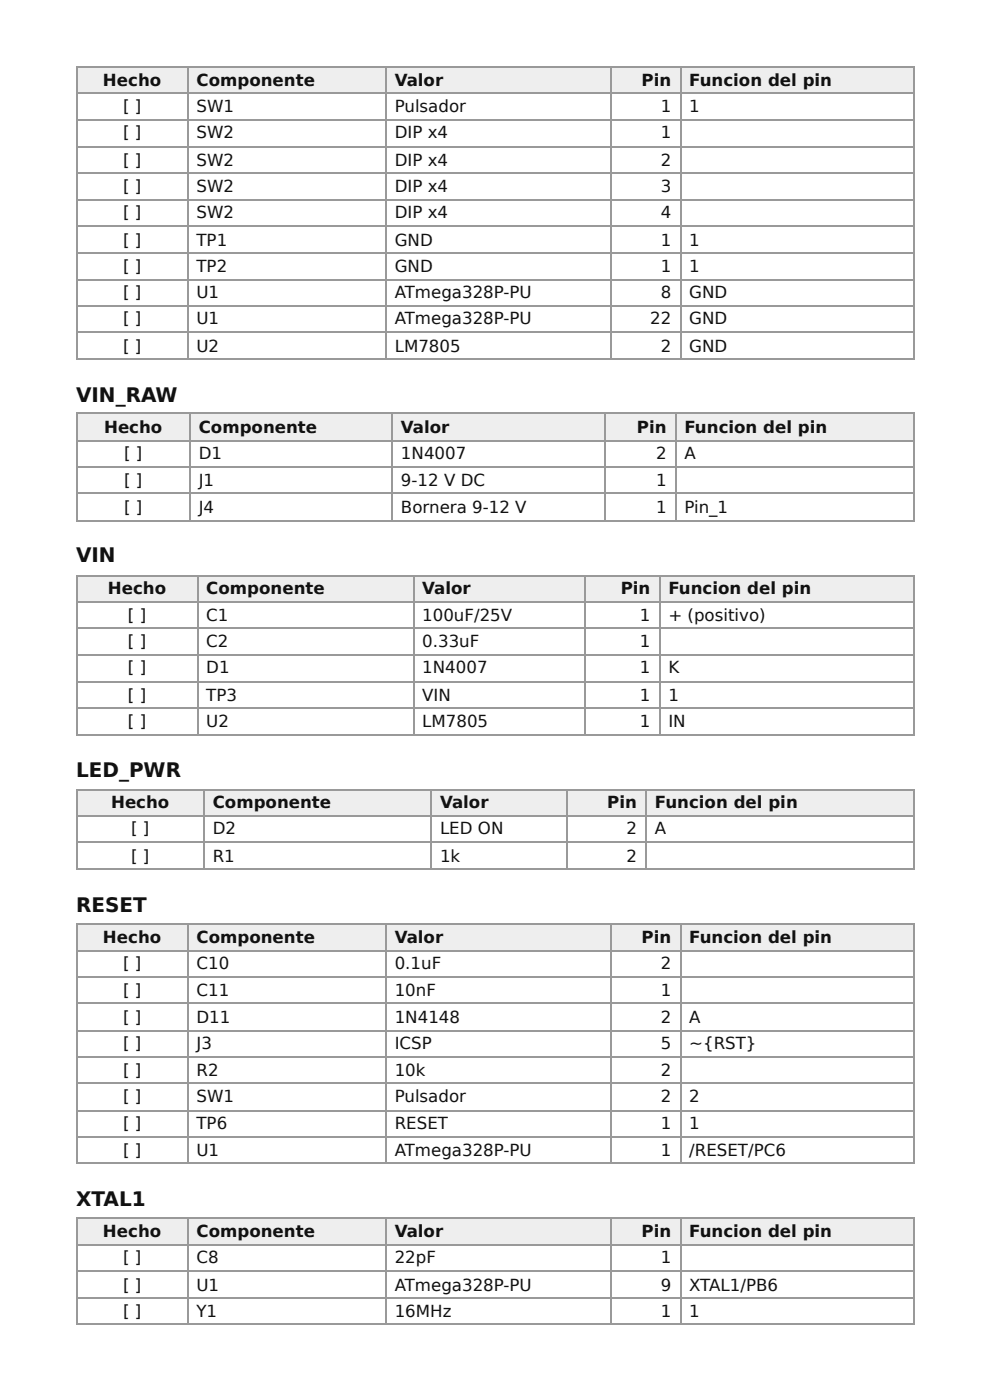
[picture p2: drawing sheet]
<svg xmlns="http://www.w3.org/2000/svg" width="210mm" height="297mm" viewBox="0 0 210 297" stroke-linecap="round" stroke-linejoin="round" font-family="sans-serif">
<defs><g id="words">
<g font-size="4.2" fill="#111">
<text x="16.1" y="85.2">VIN_RAW</text>
<text x="16.1" y="119.3">VIN</text>
<text x="16.1" y="164.8">LED_PWR</text>
<text x="16.1" y="193.4">RESET</text>
<text x="16.1" y="255.9">XTAL1</text>
</g>
<g font-size="3.5" fill="#111">
<text x="21.8" y="18.3">Hecho</text>
<text x="26.1" y="23.8">[ ]</text>
<text x="41.7" y="18.3">Componente</text>
<text x="41.7" y="23.8">SW1</text>
<text x="83.7" y="18.3">Valor</text>
<text x="83.7" y="23.8">Pulsador</text>
<text x="136" y="18.3">Pin</text>
<text x="140.1" y="23.8">1</text>
<text x="146.1" y="18.3">Funcion del pin</text>
<text x="146.1" y="23.8">1</text>
<text x="26.1" y="29.4">[ ]</text>
<text x="41.7" y="29.4">SW2</text>
<text x="83.7" y="29.4">DIP x4</text>
<text x="140.1" y="29.4">1</text>
<text x="26.1" y="35.2">[ ]</text>
<text x="41.7" y="35.2">SW2</text>
<text x="83.7" y="35.2">DIP x4</text>
<text x="140.1" y="35.2">2</text>
<text x="26.1" y="40.7">[ ]</text>
<text x="41.7" y="40.7">SW2</text>
<text x="83.7" y="40.7">DIP x4</text>
<text x="140.1" y="40.7">3</text>
<text x="26.1" y="46.3">[ ]</text>
<text x="41.7" y="46.3">SW2</text>
<text x="83.7" y="46.3">DIP x4</text>
<text x="140.1" y="46.3">4</text>
<text x="26.1" y="52.1">[ ]</text>
<text x="41.7" y="52.1">TP1</text>
<text x="83.7" y="52.1">GND</text>
<text x="140.1" y="52.1">1</text>
<text x="146.1" y="52.1">1</text>
<text x="26.1" y="57.7">[ ]</text>
<text x="41.7" y="57.7">TP2</text>
<text x="83.7" y="57.7">GND</text>
<text x="140.1" y="57.7">1</text>
<text x="146.1" y="57.7">1</text>
<text x="26.1" y="63.2">[ ]</text>
<text x="41.7" y="63.2">U1</text>
<text x="83.7" y="63.2">ATmega328P-PU</text>
<text x="140.1" y="63.2">8</text>
<text x="146.1" y="63.2">GND</text>
<text x="26.1" y="68.8">[ ]</text>
<text x="41.7" y="68.8">U1</text>
<text x="83.7" y="68.8">ATmega328P-PU</text>
<text x="137.8" y="68.8">22</text>
<text x="146.1" y="68.8">GND</text>
<text x="26.1" y="74.6">[ ]</text>
<text x="41.7" y="74.6">U2</text>
<text x="83.7" y="74.6">LM7805</text>
<text x="140.1" y="74.6">2</text>
<text x="146.1" y="74.6">GND</text>
<text x="22.1" y="91.8">Hecho</text>
<text x="42.1" y="91.8">Componente</text>
<text x="85" y="91.8">Valor</text>
<text x="135" y="91.8">Pin</text>
<text x="145.1" y="91.8">Funcion del pin</text>
<text x="26.3" y="97.4">[ ]</text>
<text x="42.1" y="97.4">D1</text>
<text x="85" y="97.4">1N4007</text>
<text x="139.1" y="97.4">2</text>
<text x="145.1" y="97.4">A</text>
<text x="26.3" y="103.2">[ ]</text>
<text x="42.1" y="103.2">J1</text>
<text x="85" y="103.2">9-12 V DC</text>
<text x="139.1" y="103.2">1</text>
<text x="26.3" y="108.7">[ ]</text>
<text x="42.1" y="108.7">J4</text>
<text x="85" y="108.7">Bornera 9-12 V</text>
<text x="139.1" y="108.7">1</text>
<text x="145.1" y="108.7">Pin_1</text>
<text x="22.9" y="125.9">Hecho</text>
<text x="43.7" y="125.9">Componente</text>
<text x="89.5" y="125.9">Valor</text>
<text x="131.6" y="125.9">Pin</text>
<text x="141.7" y="125.9">Funcion del pin</text>
<text x="27.1" y="131.8">[ ]</text>
<text x="43.7" y="131.8">C1</text>
<text x="89.5" y="131.8">100uF/25V</text>
<text x="135.7" y="131.8">1</text>
<text x="141.7" y="131.8">+ (positivo)</text>
<text x="27.1" y="137.3">[ ]</text>
<text x="43.7" y="137.3">C2</text>
<text x="89.5" y="137.3">0.33uF</text>
<text x="135.7" y="137.3">1</text>
<text x="27.1" y="142.9">[ ]</text>
<text x="43.7" y="142.9">D1</text>
<text x="89.5" y="142.9">1N4007</text>
<text x="135.7" y="142.9">1</text>
<text x="141.7" y="142.9">K</text>
<text x="27.1" y="148.7">[ ]</text>
<text x="43.7" y="148.7">TP3</text>
<text x="89.5" y="148.7">VIN</text>
<text x="135.7" y="148.7">1</text>
<text x="141.7" y="148.7">1</text>
<text x="27.1" y="154.3">[ ]</text>
<text x="43.7" y="154.3">U2</text>
<text x="89.5" y="154.3">LM7805</text>
<text x="135.7" y="154.3">1</text>
<text x="141.7" y="154.3">IN</text>
<text x="23.6" y="171.5">Hecho</text>
<text x="45.1" y="171.5">Componente</text>
<text x="93.3" y="171.5">Valor</text>
<text x="128.7" y="171.5">Pin</text>
<text x="138.8" y="171.5">Funcion del pin</text>
<text x="27.8" y="177">[ ]</text>
<text x="45.1" y="177">D2</text>
<text x="93.3" y="177">LED ON</text>
<text x="132.8" y="177">2</text>
<text x="138.8" y="177">A</text>
<text x="27.8" y="182.8">[ ]</text>
<text x="45.1" y="182.8">R1</text>
<text x="93.3" y="182.8">1k</text>
<text x="132.8" y="182.8">2</text>
<text x="21.8" y="200">Hecho</text>
<text x="41.7" y="200">Componente</text>
<text x="83.7" y="200">Valor</text>
<text x="136" y="200">Pin</text>
<text x="146.1" y="200">Funcion del pin</text>
<text x="26.1" y="205.6">[ ]</text>
<text x="41.7" y="205.6">C10</text>
<text x="83.7" y="205.6">0.1uF</text>
<text x="140.1" y="205.6">2</text>
<text x="26.1" y="211.4">[ ]</text>
<text x="41.7" y="211.4">C11</text>
<text x="83.7" y="211.4">10nF</text>
<text x="140.1" y="211.4">1</text>
<text x="26.1" y="217">[ ]</text>
<text x="41.7" y="217">D11</text>
<text x="83.7" y="217">1N4148</text>
<text x="140.1" y="217">2</text>
<text x="146.1" y="217">A</text>
<text x="26.1" y="222.5">[ ]</text>
<text x="41.7" y="222.5">J3</text>
<text x="83.7" y="222.5">ICSP</text>
<text x="140.1" y="222.5">5</text>
<text x="146.1" y="222.5">~{RST}</text>
<text x="26.1" y="228.3">[ ]</text>
<text x="26.1" y="233.9">[ ]</text>
<text x="41.7" y="228.3">R2</text>
<text x="41.7" y="233.9">SW1</text>
<text x="83.7" y="228.3">10k</text>
<text x="83.7" y="233.9">Pulsador</text>
<text x="140.1" y="228.3">2</text>
<text x="140.1" y="233.9">2</text>
<text x="146.1" y="233.9">2</text>
<text x="26.1" y="239.4">[ ]</text>
<text x="41.7" y="239.4">TP6</text>
<text x="83.7" y="239.4">RESET</text>
<text x="140.1" y="239.4">1</text>
<text x="146.1" y="239.4">1</text>
<text x="26.1" y="245.3">[ ]</text>
<text x="41.7" y="245.3">U1</text>
<text x="83.7" y="245.3">ATmega328P-PU</text>
<text x="140.1" y="245.3">1</text>
<text x="146.1" y="245.3">/RESET/PC6</text>
<text x="21.8" y="262.5">Hecho</text>
<text x="41.7" y="262.5">Componente</text>
<text x="83.7" y="262.5">Valor</text>
<text x="136" y="262.5">Pin</text>
<text x="146.1" y="262.5">Funcion del pin</text>
<text x="26.1" y="268">[ ]</text>
<text x="41.7" y="268">C8</text>
<text x="83.7" y="268">22pF</text>
<text x="140.1" y="268">1</text>
<text x="26.1" y="273.8">[ ]</text>
<text x="41.7" y="273.8">U1</text>
<text x="83.7" y="273.8">ATmega328P-PU</text>
<text x="140.1" y="273.8">9</text>
<text x="146.1" y="273.8">XTAL1/PB6</text>
<text x="26.1" y="279.4">[ ]</text>
<text x="41.7" y="279.4">Y1</text>
<text x="83.7" y="279.4">16MHz</text>
<text x="140.1" y="279.4">1</text>
<text x="146.1" y="279.4">1</text>
</g>
</g></defs>
<g fill="#eee">
<path d="M16.4 14.3h23.3v5.5h-23.3z"/>
<path d="M39.7 14.3h42.1v5.5h-42.1z"/>
<path d="M81.8 14.3h47.8v5.5h-47.8z"/>
<path d="M129.6 14.3h14.6v5.5h-14.6z"/>
<path d="M144.2 14.3h49.7v5.5h-49.7z"/>
</g>
<g fill="none" stroke="#999" stroke-width=".26">
<path d="M16.1 14.2h177.8M16.1 19.7h177.8M16.3 14v62.2M39.8 14v62.2M81.9 14v62.2M129.5 14v62.2M144.3 14v62.2M193.8 14v62.2M16.1 25.5h177.8M16.1 31.1h177.8M16.1 36.6h177.8M16.1 42.5h177.8"/>
<path d="M16.1 48h177.8M16.1 53.6h177.8M16.1 59.4h177.8M16.1 65h177.8M16.1 70.5h177.8M16.1 76.1h177.8"/>
</g>
<g fill="#eee">
<path d="M16.4 87.8h23.8v5.6h-23.8z"/>
<path d="M40.2 87.8h42.9v5.6h-42.9z"/>
<path d="M83.1 87.8h45.2v5.6h-45.2z"/>
<path d="M128.3 87.8h14.8v5.6h-14.8z"/>
<path d="M143.1 87.8h50.8v5.6h-50.8z"/>
</g>
<path d="M16.1 87.7h177.8M16.1 93.5h177.8M16.1 99.1h177.8M16.3 87.6v23M40.3 87.6v23M83.2 87.6v23M128.2 87.6v23M143.3 87.6v23M193.8 87.6v23M16.1 104.6h177.8M16.1 110.5h177.8" fill="none" stroke="#999" stroke-width=".26"/>
<g fill="#eee">
<path d="M16.4 122h25.4v5.5h-25.4z"/>
<path d="M41.8 122h45.8v5.5h-45.8z"/>
<path d="M87.6 122h36.2v5.5h-36.2z"/>
<path d="M123.8 122h15.9v5.5h-15.9z"/>
<path d="M139.7 122h54.2v5.5h-54.2z"/>
</g>
<g fill="none" stroke="#999" stroke-width=".26">
<path d="M16.1 122.1h177.8M16.1 127.7h177.8M16.1 133.2h177.8M16.1 139h177.8M16.3 122v34.1M41.9 122v34.1M87.7 122v34.1M124 122v34.1M139.8 122v34.1M193.8 122v34.1M16.1 144.6h177.8M16.1 150.2h177.8"/>
<path d="M16.1 156h177.8"/>
</g>
<g fill="#eee">
<path d="M16.4 167.5h26.7v5.5h-26.7z"/>
<path d="M43.1 167.5h48.2v5.5h-48.2z"/>
<path d="M91.3 167.5h28.8v5.5h-28.8z"/>
<path d="M120.1 167.5h17v5.5h-17z"/>
<path d="M137.1 167.5h56.8v5.5h-56.8z"/>
</g>
<path d="M16.1 167.6h177.8M16.1 173.2h177.8M16.1 178.7h177.8M16.3 167.5v16.9M43.3 167.5v16.9M91.4 167.5v16.9M120.3 167.5v16.9M136.9 167.5v16.9M193.8 167.5v16.9M16.1 184.3h177.8" fill="none" stroke="#999" stroke-width=".26"/>
<g fill="#eee">
<path d="M16.4 196.1h23.3v5.5h-23.3z"/>
<path d="M39.7 196.1h42.1v5.5h-42.1z"/>
<path d="M81.8 196.1h47.8v5.5h-47.8z"/>
<path d="M129.6 196.1h14.6v5.5h-14.6z"/>
<path d="M144.2 196.1h49.7v5.5h-49.7z"/>
</g>
<g fill="none" stroke="#999" stroke-width=".26">
<path d="M16.1 195.9h177.8M16.3 195.8v51.1M39.8 195.8v51.1M81.9 195.8v51.1M129.5 195.8v51.1M144.3 195.8v51.1M193.8 195.8v51.1M16.1 201.7h177.8M16.1 207.3h177.8M16.1 212.9h177.8M16.1 218.7h177.8M16.1 224.2h177.8"/>
<path d="M16.1 229.8h177.8M16.1 235.6h177.8M16.1 241.2h177.8M16.1 246.7h177.8"/>
</g>
<g fill="#eee">
<path d="M16.4 258.5h23.3v5.6h-23.3z"/>
<path d="M39.7 258.5h42.1v5.6h-42.1z"/>
<path d="M81.8 258.5h47.8v5.6h-47.8z"/>
<path d="M129.6 258.5h14.6v5.6h-14.6z"/>
<path d="M144.2 258.5h49.7v5.6h-49.7z"/>
</g>
<path d="M16.1 258.4h177.8M16.3 258.2v22.8M39.8 258.2v22.8M81.9 258.2v22.8M129.5 258.2v22.8M144.3 258.2v22.8M193.8 258.2v22.8M16.1 264.2h177.8M16.1 269.7h177.8M16.1 275.3h177.8M16.1 280.9h177.8" fill="none" stroke="#999" stroke-width=".26"/>
<use href="#words"/>
</svg>
